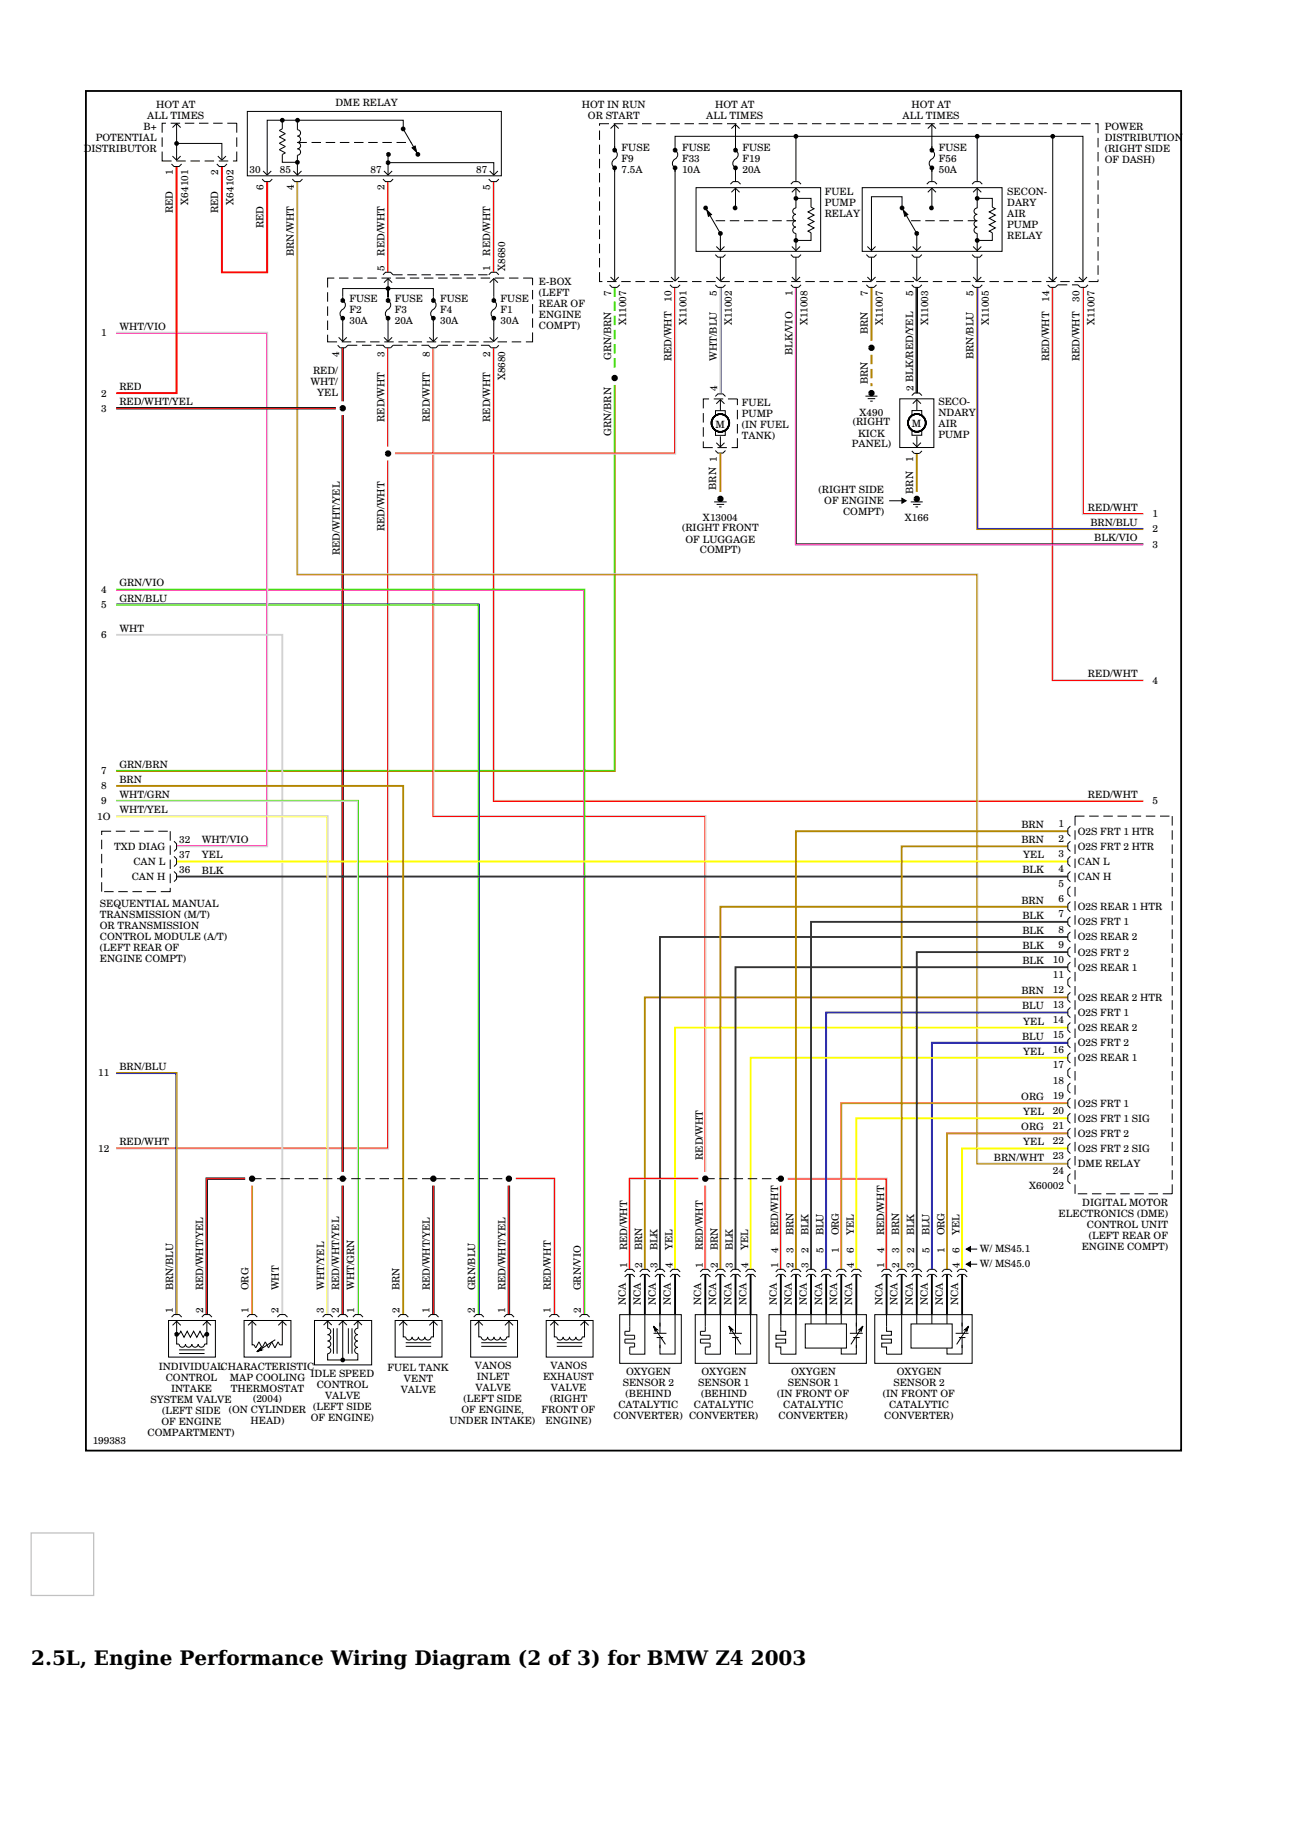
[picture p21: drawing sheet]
<svg xmlns="http://www.w3.org/2000/svg" width="210mm" height="297mm" viewBox="0 0 210 297" stroke-linecap="round" stroke-linejoin="round" font-family="sans-serif">
<defs><g id="words">
<g font-size="3.3">
<text x="5.1" y="270.8">2.5L, Engine Performance Wiring Diagram (2 of 3) for BMW Z4</text>
<text x="122.1" y="270.8">2003</text>
</g>
<g font-size="1.6">
<text x="25.4" y="17.6">HOT AT</text>
<text x="54.6" y="17.3">DME RELAY</text>
<text x="94.6" y="17.6">HOT IN RUN</text>
<text x="116.3" y="17.6">HOT AT</text>
<text x="148.2" y="17.6">HOT AT</text>
<text x="15.6" y="23">POTENTIAL</text>
<text x="23.3" y="21.2">B+</text>
<text x="23.9" y="19.4">ALL TIMES</text>
<text x="95.6" y="19.4">OR START</text>
<text x="114.8" y="19.4">ALL TIMES</text>
<text x="146.7" y="19.4">ALL TIMES</text>
<text x="179.6" y="23">DISTRIBUTION</text>
<text x="179.6" y="21.2">POWER</text>
<text x="13.6" y="24.8">DISTRIBUTOR</text>
<text x="28.1" y="28.5" transform="rotate(-90 28.1 28.5)">1</text>
<text x="35.5" y="28.5" transform="rotate(-90 35.5 28.5)">2</text>
<text x="40.6" y="28.2">30</text>
<text x="45.5" y="28.2">85</text>
<text x="60.2" y="28.2">87</text>
<text x="77.4" y="28.2">87</text>
<text x="101.1" y="28.2">7.5A</text>
<text x="101.1" y="24.6">FUSE</text>
<text x="101.1" y="26.4">F9</text>
<text x="110.9" y="28.2">10A</text>
<text x="110.9" y="24.6">FUSE</text>
<text x="110.9" y="26.4">F33</text>
<text x="120.7" y="28.2">20A</text>
<text x="120.7" y="26.4">F19</text>
<text x="120.7" y="24.6">FUSE</text>
<text x="152.6" y="28.2">50A</text>
<text x="152.6" y="24.6">FUSE</text>
<text x="152.6" y="26.4">F56</text>
<text x="179.6" y="24.8">(RIGHT SIDE</text>
<text x="179.6" y="26.6">OF DASH)</text>
<text x="28.1" y="34.6" transform="rotate(-90 28.1 34.6)">RED</text>
<text x="30.6" y="33.3" transform="rotate(-90 30.6 33.3)">X64101</text>
<text x="35.5" y="34.6" transform="rotate(-90 35.5 34.6)">RED</text>
<text x="38" y="33.3" transform="rotate(-90 38 33.3)">X64102</text>
<text x="42.9" y="31" transform="rotate(-90 42.9 31)">6</text>
<text x="47.8" y="31" transform="rotate(-90 47.8 31)">4</text>
<text x="62.5" y="31" transform="rotate(-90 62.5 31)">2</text>
<text x="79.7" y="31" transform="rotate(-90 79.7 31)">5</text>
<text x="134.1" y="31.7">FUEL</text>
<text x="134.1" y="33.4">PUMP</text>
<text x="134.1" y="35.2">RELAY</text>
<text x="163.8" y="33.4">DARY</text>
<text x="163.8" y="31.7">SECON-</text>
<text x="163.8" y="35.2">AIR</text>
<text x="42.9" y="37.1" transform="rotate(-90 42.9 37.1)">RED</text>
<text x="47.8" y="41.6" transform="rotate(-90 47.8 41.6)">BRN/WHT</text>
<text x="62.5" y="41.6" transform="rotate(-90 62.5 41.6)">RED/WHT</text>
<text x="79.7" y="41.6" transform="rotate(-90 79.7 41.6)">RED/WHT</text>
<text x="163.8" y="37">PUMP</text>
<text x="163.8" y="38.8">RELAY</text>
<text x="62.5" y="44" transform="rotate(-90 62.5 44)">5</text>
<text x="79.7" y="44" transform="rotate(-90 79.7 44)">1</text>
<text x="82.1" y="44" transform="rotate(-90 82.1 44)">X8680</text>
<text x="87.6" y="46.4">E-BOX</text>
<text x="19.4" y="53.6">WHT/VIO</text>
<text x="56.8" y="52.6">30A</text>
<text x="56.8" y="50.9">F2</text>
<text x="56.8" y="49.1">FUSE</text>
<text x="64.2" y="52.6">20A</text>
<text x="64.2" y="49.1">FUSE</text>
<text x="64.2" y="50.9">F3</text>
<text x="71.6" y="52.6">30A</text>
<text x="71.6" y="50.9">F4</text>
<text x="71.6" y="49.1">FUSE</text>
<text x="81.4" y="52.6">30A</text>
<text x="81.4" y="49.1">FUSE</text>
<text x="81.4" y="50.9">F1</text>
<text x="87.6" y="50">REAR OF</text>
<text x="87.6" y="53.5">COMPT)</text>
<text x="87.6" y="48.2">(LEFT</text>
<text x="87.6" y="51.8">ENGINE</text>
<text x="99.4" y="48.2" transform="rotate(-90 99.4 48.2)">7</text>
<text x="101.8" y="52.9" transform="rotate(-90 101.8 52.9)">X11007</text>
<text x="109.2" y="49.1" transform="rotate(-90 109.2 49.1)">10</text>
<text x="111.6" y="52.9" transform="rotate(-90 111.6 52.9)">X11001</text>
<text x="116.5" y="48.2" transform="rotate(-90 116.5 48.2)">5</text>
<text x="119" y="52.9" transform="rotate(-90 119 52.9)">X11002</text>
<text x="128.8" y="48.2" transform="rotate(-90 128.8 48.2)">1</text>
<text x="131.3" y="52.9" transform="rotate(-90 131.3 52.9)">X11008</text>
<text x="141.1" y="48.2" transform="rotate(-90 141.1 48.2)">7</text>
<text x="143.6" y="52.9" transform="rotate(-90 143.6 52.9)">X11007</text>
<text x="148.5" y="48.2" transform="rotate(-90 148.5 48.2)">5</text>
<text x="150.9" y="52.9" transform="rotate(-90 150.9 52.9)">X11003</text>
<text x="158.3" y="48.2" transform="rotate(-90 158.3 48.2)">5</text>
<text x="160.8" y="52.9" transform="rotate(-90 160.8 52.9)">X11005</text>
<text x="170.6" y="49.1" transform="rotate(-90 170.6 49.1)">14</text>
<text x="175.5" y="49.1" transform="rotate(-90 175.5 49.1)">30</text>
<text x="178" y="52.9" transform="rotate(-90 178 52.9)">X11007</text>
<text x="16.5" y="54.6">1</text>
<text x="55.1" y="58" transform="rotate(-90 55.1 58)">4</text>
<text x="62.5" y="58" transform="rotate(-90 62.5 58)">3</text>
<text x="69.9" y="58" transform="rotate(-90 69.9 58)">8</text>
<text x="79.7" y="58" transform="rotate(-90 79.7 58)">2</text>
<text x="99.4" y="58.6" transform="rotate(-90 99.4 58.6)">GRN/BRN</text>
<text x="109.2" y="58.8" transform="rotate(-90 109.2 58.8)">RED/WHT</text>
<text x="116.5" y="58.7" transform="rotate(-90 116.5 58.7)">WHT/BLU</text>
<text x="128.8" y="57.7" transform="rotate(-90 128.8 57.7)">BLK/VIO</text>
<text x="141.1" y="54.3" transform="rotate(-90 141.1 54.3)">BRN</text>
<text x="158.3" y="58.4" transform="rotate(-90 158.3 58.4)">BRN/BLU</text>
<text x="170.6" y="58.8" transform="rotate(-90 170.6 58.8)">RED/WHT</text>
<text x="175.5" y="58.8" transform="rotate(-90 175.5 58.8)">RED/WHT</text>
<text x="16.5" y="64.5">2</text>
<text x="19.4" y="65.9">RED/WHT/YEL</text>
<text x="19.4" y="63.4">RED</text>
<text x="50.5" y="62.7">WHT/</text>
<text x="50.9" y="60.9">RED/</text>
<text x="51.6" y="64.4">YEL</text>
<text x="82.2" y="61.8" transform="rotate(-90 82.2 61.8)">X8680</text>
<text x="116.6" y="63.5" transform="rotate(-90 116.6 63.5)">4</text>
<text x="120.6" y="65.9">FUEL</text>
<text x="141.1" y="62.5" transform="rotate(-90 141.1 62.5)">BRN</text>
<text x="148.5" y="63.5" transform="rotate(-90 148.5 63.5)">2 BLK/RED/YEL</text>
<text x="152.6" y="65.9">SECO-</text>
<text x="16.5" y="66.9">3</text>
<text x="62.5" y="68.6" transform="rotate(-90 62.5 68.6)">RED/WHT</text>
<text x="69.9" y="68.6" transform="rotate(-90 69.9 68.6)">RED/WHT</text>
<text x="79.7" y="68.6" transform="rotate(-90 79.7 68.6)">RED/WHT</text>
<text x="99.4" y="70.8" transform="rotate(-90 99.4 70.8)">GRN/BRN</text>
<text x="116.3" y="69.5">M</text>
<text x="120.6" y="69.5">(IN FUEL</text>
<text x="120.6" y="71.3">TANK)</text>
<text x="120.6" y="67.7">PUMP</text>
<text x="138.7" y="69.1">(RIGHT</text>
<text x="139.5" y="71.1">KICK</text>
<text x="139.8" y="67.6">X490</text>
<text x="148.3" y="69.5">M</text>
<text x="152.6" y="71.3">PUMP</text>
<text x="152.6" y="67.7">NDARY</text>
<text x="152.6" y="69.5">AIR</text>
<text x="138.5" y="72.7">PANEL)</text>
<text x="148.5" y="75.2" transform="rotate(-90 148.5 75.2)">1</text>
<text x="116.5" y="79.6" transform="rotate(-90 116.5 79.6)">BRN 1</text>
<text x="133.1" y="80.1">(RIGHT SIDE</text>
<text x="134" y="82">OF ENGINE</text>
<text x="137.1" y="83.7">COMPT)</text>
<text x="148.5" y="80.3" transform="rotate(-90 148.5 80.3)">BRN</text>
<text x="176.9" y="83.1">RED/WHT</text>
<text x="62.5" y="86.4" transform="rotate(-90 62.5 86.4)">RED/WHT</text>
<text x="110.9" y="86.4">(RIGHT FRONT</text>
<text x="111.5" y="88.4">OF LUGGAGE</text>
<text x="113.8" y="90">COMPT)</text>
<text x="114.3" y="84.8">X13004</text>
<text x="147.1" y="84.8">X166</text>
<text x="177.3" y="85.5">BRN/BLU</text>
<text x="177.9" y="88">BLK/VIO</text>
<text x="187.4" y="89">3</text>
<text x="187.4" y="86.6">2</text>
<text x="187.4" y="84.1">1</text>
<text x="19.4" y="95.4">GRN/VIO</text>
<text x="55.2" y="90.3" transform="rotate(-90 55.2 90.3)">RED/WHT/YEL</text>
<text x="16.5" y="96.4">4</text>
<text x="16.5" y="98.9">5</text>
<text x="19.4" y="97.8">GRN/BLU</text>
<text x="16.5" y="103.8">6</text>
<text x="19.4" y="102.7">WHT</text>
<text x="176.9" y="110.1">RED/WHT</text>
<text x="187.4" y="111.1">4</text>
<text x="16.5" y="125.9">7</text>
<text x="19.4" y="124.8">GRN/BRN</text>
<text x="16.5" y="130.8">9</text>
<text x="16.5" y="128.3">8</text>
<text x="19.4" y="127.3">BRN</text>
<text x="19.4" y="129.7">WHT/GRN</text>
<text x="176.9" y="129.7">RED/WHT</text>
<text x="187.4" y="130.8">5</text>
<text x="15.8" y="133.2">1O</text>
<text x="19.4" y="132.2">WHT/YEL</text>
<text x="29.1" y="137.1">32</text>
<text x="32.8" y="137.1">WHT/VIO</text>
<text x="166.1" y="134.6">BRN</text>
<text x="166.1" y="137.1">BRN</text>
<text x="172.1" y="134.4">1</text>
<text x="172.1" y="136.9">2</text>
<text x="175.3" y="135.7">O2S FRT 1 HTR</text>
<text x="18.6" y="138.2">TXD DIAG</text>
<text x="21.4" y="143.1">CAN H</text>
<text x="21.7" y="140.6">CAN L</text>
<text x="29.1" y="142">36</text>
<text x="29.1" y="139.6">37</text>
<text x="32.8" y="139.6">YEL</text>
<text x="32.8" y="142">BLK</text>
<text x="166.2" y="142">BLK</text>
<text x="166.3" y="139.6">YEL</text>
<text x="172.1" y="139.3">3</text>
<text x="172.1" y="141.8">4</text>
<text x="175.3" y="143.1">CAN H</text>
<text x="175.3" y="140.6">CAN L</text>
<text x="175.3" y="138.2">O2S FRT 2 HTR</text>
<text x="16.2" y="147.5">SEQUENTIAL MANUAL</text>
<text x="16.2" y="149.3">TRANSMISSION (M/T)</text>
<text x="166.1" y="146.9">BRN</text>
<text x="166.2" y="149.4">BLK</text>
<text x="172.1" y="149.2">7</text>
<text x="172.1" y="144.2">5</text>
<text x="172.1" y="146.7">6</text>
<text x="175.3" y="148">O2S REAR 1 HTR</text>
<text x="16.2" y="154.7">(LEFT REAR OF</text>
<text x="16.2" y="152.9">CONTROL MODULE (A/T)</text>
<text x="16.2" y="151.1">OR TRANSMISSION</text>
<text x="166.2" y="151.8">BLK</text>
<text x="166.2" y="154.3">BLK</text>
<text x="172.1" y="151.6">8</text>
<text x="172.1" y="154.1">9</text>
<text x="175.3" y="150.4">O2S FRT 1</text>
<text x="175.3" y="152.9">O2S REAR 2</text>
<text x="175.3" y="155.4">O2S FRT 2</text>
<text x="16.2" y="156.5">ENGINE COMPT)</text>
<text x="166.1" y="161.7">BRN</text>
<text x="166.2" y="156.8">BLK</text>
<text x="171.2" y="161.4">12</text>
<text x="171.2" y="156.5">10</text>
<text x="171.2" y="159">11</text>
<text x="175.3" y="157.8">O2S REAR 1</text>
<text x="166.2" y="164.1">BLU</text>
<text x="166.3" y="166.6">YEL</text>
<text x="171.2" y="166.4">14</text>
<text x="171.2" y="163.9">13</text>
<text x="175.3" y="165.2">O2S FRT 1</text>
<text x="175.3" y="167.6">O2S REAR 2</text>
<text x="175.3" y="162.7">O2S REAR 2 HTR</text>
<text x="19.4" y="173.9">BRN/BLU</text>
<text x="166.2" y="169">BLU</text>
<text x="166.3" y="171.5">YEL</text>
<text x="171.2" y="168.8">15</text>
<text x="171.2" y="173.7">17</text>
<text x="171.2" y="171.3">16</text>
<text x="175.3" y="170.1">O2S FRT 2</text>
<text x="175.3" y="172.5">O2S REAR 1</text>
<text x="16" y="175">11</text>
<text x="166" y="178.9">ORG</text>
<text x="171.2" y="178.6">19</text>
<text x="171.2" y="176.2">18</text>
<text x="175.3" y="179.9">O2S FRT 1</text>
<text x="166" y="183.8">ORG</text>
<text x="166.3" y="181.3">YEL</text>
<text x="171.2" y="186">22</text>
<text x="171.2" y="183.5">21</text>
<text x="171.2" y="181.1">20</text>
<text x="175.3" y="184.8">O2S FRT 2</text>
<text x="175.3" y="182.4">O2S FRT 1 SIG</text>
<text x="16" y="187.3">12</text>
<text x="19.4" y="186.2">RED/WHT</text>
<text x="114.3" y="188.6" transform="rotate(-90 114.3 188.6)">RED/WHT</text>
<text x="161.6" y="188.7">BRN/WHT</text>
<text x="166.3" y="186.2">YEL</text>
<text x="171.2" y="190.9">24</text>
<text x="171.2" y="188.5">23</text>
<text x="175.3" y="189.7">DME RELAY</text>
<text x="175.3" y="187.3">O2S FRT 2 SIG</text>
<text x="167.3" y="193.4">X60002</text>
<text x="172.1" y="197.8">ELECTRONICS (DME)</text>
<text x="176" y="196.1">DIGITAL MOTOR</text>
<text x="102" y="203.3" transform="rotate(-90 102 203.3)">RED/WHT</text>
<text x="104.4" y="203.3" transform="rotate(-90 104.4 203.3)">BRN</text>
<text x="106.9" y="203.3" transform="rotate(-90 106.9 203.3)">BLK</text>
<text x="109.3" y="203.3" transform="rotate(-90 109.3 203.3)">YEL</text>
<text x="114.3" y="203.3" transform="rotate(-90 114.3 203.3)">RED/WHT</text>
<text x="116.7" y="203.3" transform="rotate(-90 116.7 203.3)">BRN</text>
<text x="119.2" y="203.3" transform="rotate(-90 119.2 203.3)">BLK</text>
<text x="121.6" y="203.3" transform="rotate(-90 121.6 203.3)">YEL</text>
<text x="126.5" y="200.9" transform="rotate(-90 126.5 200.9)">RED/WHT</text>
<text x="126.5" y="203.6" transform="rotate(-90 126.5 203.6)">4</text>
<text x="129" y="200.9" transform="rotate(-90 129 200.9)">BRN</text>
<text x="129" y="203.6" transform="rotate(-90 129 203.6)">3</text>
<text x="131.5" y="200.9" transform="rotate(-90 131.5 200.9)">BLK</text>
<text x="131.5" y="203.6" transform="rotate(-90 131.5 203.6)">2</text>
<text x="133.9" y="200.9" transform="rotate(-90 133.9 200.9)">BLU</text>
<text x="133.9" y="203.6" transform="rotate(-90 133.9 203.6)">5</text>
<text x="136.4" y="200.9" transform="rotate(-90 136.4 200.9)">ORG</text>
<text x="136.4" y="203.6" transform="rotate(-90 136.4 203.6)">1</text>
<text x="138.8" y="200.9" transform="rotate(-90 138.8 200.9)">YEL</text>
<text x="138.8" y="203.6" transform="rotate(-90 138.8 203.6)">6</text>
<text x="143.7" y="200.9" transform="rotate(-90 143.7 200.9)">RED/WHT</text>
<text x="143.7" y="203.6" transform="rotate(-90 143.7 203.6)">4</text>
<text x="146.2" y="200.9" transform="rotate(-90 146.2 200.9)">BRN</text>
<text x="146.2" y="203.6" transform="rotate(-90 146.2 203.6)">3</text>
<text x="148.6" y="200.9" transform="rotate(-90 148.6 200.9)">BLK</text>
<text x="148.6" y="203.6" transform="rotate(-90 148.6 203.6)">2</text>
<text x="151.1" y="200.9" transform="rotate(-90 151.1 200.9)">BLU</text>
<text x="151.1" y="203.6" transform="rotate(-90 151.1 203.6)">5</text>
<text x="153.6" y="200.9" transform="rotate(-90 153.6 200.9)">ORG</text>
<text x="153.6" y="203.6" transform="rotate(-90 153.6 203.6)">1</text>
<text x="156" y="200.9" transform="rotate(-90 156 200.9)">YEL</text>
<text x="156" y="203.6" transform="rotate(-90 156 203.6)">6</text>
<text x="159.3" y="203.6">W/ MS45.1</text>
<text x="175.9" y="203.2">ENGINE COMPT)</text>
<text x="176.7" y="199.6">CONTROL UNIT</text>
<text x="177" y="201.4">(LEFT REAR OF</text>
<text x="28.1" y="209.8" transform="rotate(-90 28.1 209.8)">BRN/BLU</text>
<text x="33" y="209.8" transform="rotate(-90 33 209.8)">RED/WHT/YEL</text>
<text x="40.4" y="209.8" transform="rotate(-90 40.4 209.8)">ORG</text>
<text x="45.3" y="209.8" transform="rotate(-90 45.3 209.8)">WHT</text>
<text x="52.7" y="209.8" transform="rotate(-90 52.7 209.8)">WHT/YEL</text>
<text x="55.1" y="209.8" transform="rotate(-90 55.1 209.8)">RED/WHT/YEL</text>
<text x="57.6" y="209.8" transform="rotate(-90 57.6 209.8)">WHT/GRN</text>
<text x="65" y="209.8" transform="rotate(-90 65 209.8)">BRN</text>
<text x="69.9" y="209.8" transform="rotate(-90 69.9 209.8)">RED/WHT/YEL</text>
<text x="77.3" y="209.8" transform="rotate(-90 77.3 209.8)">GRN/BLU</text>
<text x="82.2" y="209.8" transform="rotate(-90 82.2 209.8)">RED/WHT/YEL</text>
<text x="89.5" y="209.8" transform="rotate(-90 89.5 209.8)">RED/WHT</text>
<text x="94.4" y="209.8" transform="rotate(-90 94.4 209.8)">GRN/VIO</text>
<text x="102" y="206.1" transform="rotate(-90 102 206.1)">1</text>
<text x="104.4" y="206.1" transform="rotate(-90 104.4 206.1)">2</text>
<text x="106.9" y="206.1" transform="rotate(-90 106.9 206.1)">3</text>
<text x="109.3" y="206.1" transform="rotate(-90 109.3 206.1)">4</text>
<text x="114.3" y="206.1" transform="rotate(-90 114.3 206.1)">1</text>
<text x="116.7" y="206.1" transform="rotate(-90 116.7 206.1)">2</text>
<text x="119.2" y="206.1" transform="rotate(-90 119.2 206.1)">3</text>
<text x="121.6" y="206.1" transform="rotate(-90 121.6 206.1)">4</text>
<text x="126.5" y="206.1" transform="rotate(-90 126.5 206.1)">1</text>
<text x="129" y="206.1" transform="rotate(-90 129 206.1)">2</text>
<text x="131.5" y="206.1" transform="rotate(-90 131.5 206.1)">3</text>
<text x="138.8" y="206.1" transform="rotate(-90 138.8 206.1)">4</text>
<text x="143.7" y="206.1" transform="rotate(-90 143.7 206.1)">1</text>
<text x="146.2" y="206.1" transform="rotate(-90 146.2 206.1)">2</text>
<text x="148.6" y="206.1" transform="rotate(-90 148.6 206.1)">3</text>
<text x="156" y="206.1" transform="rotate(-90 156 206.1)">4</text>
<text x="159.3" y="206">W/ MS45.0</text>
<text x="28.1" y="213.5" transform="rotate(-90 28.1 213.5)">1</text>
<text x="33" y="213.5" transform="rotate(-90 33 213.5)">2</text>
<text x="40.4" y="213.5" transform="rotate(-90 40.4 213.5)">1</text>
<text x="45.3" y="213.5" transform="rotate(-90 45.3 213.5)">2</text>
<text x="52.7" y="213.5" transform="rotate(-90 52.7 213.5)">3</text>
<text x="55.1" y="213.5" transform="rotate(-90 55.1 213.5)">2</text>
<text x="57.6" y="213.5" transform="rotate(-90 57.6 213.5)">1</text>
<text x="64.9" y="213.5" transform="rotate(-90 64.9 213.5)">2</text>
<text x="69.9" y="213.5" transform="rotate(-90 69.9 213.5)">1</text>
<text x="77.2" y="213.5" transform="rotate(-90 77.2 213.5)">2</text>
<text x="82.1" y="213.5" transform="rotate(-90 82.1 213.5)">1</text>
<text x="89.5" y="213.5" transform="rotate(-90 89.5 213.5)">1</text>
<text x="94.4" y="213.5" transform="rotate(-90 94.4 213.5)">2</text>
<text x="101.7" y="212.2" transform="rotate(-90 101.7 212.2)">NCA</text>
<text x="104.2" y="212.2" transform="rotate(-90 104.2 212.2)">NCA</text>
<text x="106.6" y="212.2" transform="rotate(-90 106.6 212.2)">NCA</text>
<text x="109.1" y="212.2" transform="rotate(-90 109.1 212.2)">NCA</text>
<text x="114" y="212.2" transform="rotate(-90 114 212.2)">NCA</text>
<text x="116.5" y="212.2" transform="rotate(-90 116.5 212.2)">NCA</text>
<text x="118.9" y="212.2" transform="rotate(-90 118.9 212.2)">NCA</text>
<text x="121.4" y="212.2" transform="rotate(-90 121.4 212.2)">NCA</text>
<text x="126.3" y="212.2" transform="rotate(-90 126.3 212.2)">NCA</text>
<text x="128.7" y="212.2" transform="rotate(-90 128.7 212.2)">NCA</text>
<text x="131.2" y="212.2" transform="rotate(-90 131.2 212.2)">NCA</text>
<text x="133.7" y="212.2" transform="rotate(-90 133.7 212.2)">NCA</text>
<text x="136.1" y="212.2" transform="rotate(-90 136.1 212.2)">NCA</text>
<text x="138.6" y="212.2" transform="rotate(-90 138.6 212.2)">NCA</text>
<text x="143.5" y="212.2" transform="rotate(-90 143.5 212.2)">NCA</text>
<text x="145.9" y="212.2" transform="rotate(-90 145.9 212.2)">NCA</text>
<text x="148.4" y="212.2" transform="rotate(-90 148.4 212.2)">NCA</text>
<text x="150.9" y="212.2" transform="rotate(-90 150.9 212.2)">NCA</text>
<text x="153.3" y="212.2" transform="rotate(-90 153.3 212.2)">NCA</text>
<text x="155.8" y="212.2" transform="rotate(-90 155.8 212.2)">NCA</text>
<text x="25.8" y="222.7">INDIVIDUALCHARACTERISTIC</text>
<text x="26.9" y="224.5">CONTROL</text>
<text x="27.8" y="226.3">INTAKE</text>
<text x="37.4" y="224.5">MAP COOLING</text>
<text x="37.5" y="226.3">THERMOSTAT</text>
<text x="41.1" y="227.9">(2004)</text>
<text x="50.5" y="223.8">IDLE SPEED</text>
<text x="51.5" y="225.6">CONTROL</text>
<text x="52.8" y="227.4">VALVE</text>
<text x="63" y="222.9">FUEL TANK</text>
<text x="65.2" y="226.4">VALVE</text>
<text x="65.7" y="224.6">VENT</text>
<text x="75.4" y="227.9">(LEFT SIDE</text>
<text x="77.2" y="222.5">VANOS</text>
<text x="77.3" y="226.1">VALVE</text>
<text x="77.5" y="224.3">INLET</text>
<text x="88.3" y="224.3">EXHAUST</text>
<text x="89.4" y="227.9">(RIGHT</text>
<text x="89.5" y="222.5">VANOS</text>
<text x="89.6" y="226.1">VALVE</text>
<text x="101.3" y="225.4">SENSOR 2</text>
<text x="101.7" y="227.2">(BEHIND</text>
<text x="101.8" y="223.6">OXYGEN</text>
<text x="113.5" y="225.4">SENSOR 1</text>
<text x="114" y="227.2">(BEHIND</text>
<text x="114.1" y="223.6">OXYGEN</text>
<text x="126.4" y="227.2">(IN FRONT OF</text>
<text x="128.1" y="225.4">SENSOR 1</text>
<text x="128.6" y="223.6">OXYGEN</text>
<text x="143.5" y="227.2">(IN FRONT OF</text>
<text x="145.3" y="225.4">SENSOR 2</text>
<text x="145.8" y="223.6">OXYGEN</text>
<text x="24" y="233.5">COMPARTMENT)</text>
<text x="24.5" y="228.1">SYSTEM VALVE</text>
<text x="26.3" y="231.7">OF ENGINE</text>
<text x="26.3" y="229.9">(LEFT SIDE</text>
<text x="37.2" y="229.7">(ON CYLINDER</text>
<text x="40.7" y="231.5">HEAD)</text>
<text x="50.5" y="231">OF ENGINE)</text>
<text x="50.9" y="229.2">(LEFT SIDE</text>
<text x="73.1" y="231.5">UNDER INTAKE)</text>
<text x="75" y="229.7">OF ENGINE,</text>
<text x="88.1" y="229.7">FRONT OF</text>
<text x="88.7" y="231.5">ENGINE)</text>
<text x="99.8" y="230.7">CONVERTER) CONVERTER)</text>
<text x="100.5" y="229">CATALYTIC</text>
<text x="112.8" y="229">CATALYTIC</text>
<text x="126.6" y="230.7">CONVERTER)</text>
<text x="127.4" y="229">CATALYTIC</text>
<text x="143.8" y="230.7">CONVERTER)</text>
<text x="144.6" y="229">CATALYTIC</text>
<text x="15.1" y="234.7">199383</text>
</g>
</g></defs>
<g fill="none" stroke="#d2d2d2" stroke-width=".16">
<path d="M48.5 29.5v63.8h110.5v95.8h14.6M63.2 29.5v14.8M80.4 29.5v14.8M63.2 56.5v16.1M70.6 56.5v76.1h44.2v57.9M80.4 56.5v73.6h105.5M109.9 46.7v27.1h-45.7M171.3 46.7v63.8h14.6M176 46.7v37h9.9M63.2 74.9v111.9h-44.3M83.9 191.7h6.1v22M113.5 191.7h-11v14.7"/>
<path d="M114.8 192.8v13.6M127.1 192.8v13.6M128.1 191.5h16.1v14.9"/>
</g>
<g fill="none" stroke="#f00" stroke-width=".2">
<path d="M63 29.5v14.8M80.2 29.5v14.8M63 56.5v16.1M70.4 56.5v76.2h44.2v57.8M80.2 56.5v73.8h105.7M109.7 46.7v27h-45.5M171.1 46.7v63.9h14.8M176.1 46.7v36.8h9.8M63 74.9v111.8h-44.1M83.9 191.6h6.3v22.1M113.5 191.6h-11.2v14.8M114.6 192.8v13.6"/>
<path d="M126.9 192.8v13.6M128.1 191.7h16v14.7"/>
</g>
<path d="M99.9 62.6v62.7h-81M18.9 95.8h76.2v117.9M18.9 98.4h58.9v115.3" fill="none" stroke="#39e500" stroke-width=".2"/>
<path d="M100 62.6v62.8h-81.1" fill="none" stroke="#b28600" stroke-width=".16"/>
<g fill="none" stroke="#000" stroke-width=".16">
<path d="M40.2 18.1h41.3v10.5h-41.3zM45.9 19.4v1.6l-.5 .2 1 .5-1 .6 1 .5-1 .5 1 .5-1 .5 1 .6-.5 .2v1.3h2.7M48.4 19.5h17.2v1.4M26.4 24.6v1.6h1.5M26.4 22.3v1.6M27 20h-.6v1.6M27.7 20h1.6M27.9 26.7l.4 .4h.8l.4-.4M28 25.4l.7 .6 .7-.6M28 20.7l.7-.6 .7 .6M28.7 26.2h1.5M28.7 23.3h7.4v2.7"/>
<path d="M28.7 20v6.1M30.1 20h1.5M31 26.2h1.5M32.4 20h1.5M33.3 26.2h1.5M34.7 20h1.5M35.2 26.7l.5 .4h.8l.4-.4M35.4 25.4l.7 .6M35.6 26.2h1.5M36.7 25.4l-.6 .6M37 20h1.5v1.6M38.5 24.6v1.6h-.6"/>
<path d="M38.5 22.3v1.6M42.6 29.1l.4 .4h.9l.4-.4M42.8 27.8l.6 .7 .7-.7M47.5 29.1l.4 .4h.9l.4-.4M47.7 27.8l.7 .7 .6-.7M48.4 23.2a.52 .52 0 0 0 .5-.6 .52 .52 0 0 0-.5-.5 .52 .52 0 0 0 .5-.5 .52 .52 0 0 0-.5-.5v-1.6h-5v8.9M48.4 23.2a.52 .52 0 0 1 .5 .5 .52 .52 0 0 1-.5 .5 .52 .52 0 0 1 .5 .5 .52 .52 0 0 1-.5 .5v3.3M48.4 23.2h1.5M50.7 23.2h1.5M53 23.2h1.5M55.3 23.2h1.5M57.6 23.2h1.5"/>
<path d="M59.9 23.2h1.5M62.2 23.2h1.5M62.3 29.1l.4 .4h.8l.4-.4M62.4 27.8l.7 .7 .7-.7M63.1 26.4h17.2v2.1M63.1 25.1v3.4M64.5 23.2h1.5M65.5 21l1.7 2.9M66.8 23.2h.1M67 24l.5-.3 .3 1.1zM79.5 29.1l.4 .4h.8l.4-.4M79.6 27.8l.7 .7 .6-.7"/>
<path d="M97.5 21.2v1.6M97.5 23.5v1.6M97.5 25.8v1.6M97.5 28.1v1.6M97.5 30.4v1.6M97.5 32.7v1.6M97.5 35v1.6M97.5 37.3v1.6M97.5 39.6v1.6M99 20.1h-1.5v.4M99.3 20.9l.6-.7 .7 .7M99.8 20.1h1.5"/>
<path d="M99.9 24.4a.89 .89 0 0 1 .5 .9 .89 .89 0 0 1-.7 .7 .81 .81 0 0 0 .2 1.3M99.9 20.2v4.4M99.9 27.1v18.4M102.1 20.1h1.5M104.4 20.1h1.5M106.7 20.1h1.5M109 20.1h1.5M111.3 20.1h1.5M113.2 30.5h20.2v10.4h-20.2zM113.6 20.1h1.5M114.9 34.1l.8 .8-.5 .3zM115.4 35l1.7 3v2.7"/>
<path d="M115.9 20.1h1.5M116.4 35.9h1.5M118.2 20.1h1.5M118.7 35.9h1.5M118.8 29.9l.4-.4h.8l.4 .4M118.9 20.9l.7-.7 .6 .7M119.6 24.4a.89 .89 0 0 1 .4 .9 .89 .89 0 0 1-.6 .7 .81 .81 0 0 0 .2 1.3v2.2M119.6 20.2v4.4M119.6 30.6v3.2M119.6 30.6l.6 .7M119.6 30.6l-.7 .7M120.5 20.1h1.5"/>
<path d="M121 35.9h1.5M122.8 20.1h1.5M123.3 35.9h1.5M125.1 20.1h1.5M125.6 35.9h1.5M127.4 20.1h1.5M127.9 35.9h1.5M128.6 29.9l.4-.4h.8l.4 .4M129.2 32.3h2.7v1.4M129.4 30.6v3.2a.52 .52 0 0 0-.5 .5 .52 .52 0 0 0 .5 .6 .52 .52 0 0 0-.5 .5 .52 .52 0 0 0 .5 .5M129.4 22.2v7.3M129.4 30.6l.7 .7"/>
<path d="M129.4 30.6l-.7 .7M129.4 35.9a.52 .52 0 0 0-.5 .5 .52 .52 0 0 0 .5 .5 .52 .52 0 0 0-.5 .5 .52 .52 0 0 0 .5 .6v2.7M129.7 20.1h1.6M131.9 33.7l.5 .2-1 .6 1 .5-1 .5 1 .5-1 .5 1 .6-1 .5 .5 .2v1.3h-2.7M132 20.1h1.6M134.3 20.1h1.6M136.6 20.1h1.6M138.9 20.1h1.6M140.2 30.5h22.7v10.4h-22.7zM141.2 20.1h1.6M143.5 20.1h1.6M145.8 20.1h1.6"/>
<path d="M146.7 33.8v-1.8h-5v8.7M146.8 34.1l.8 .8-.5 .3zM147.4 35l1.7 3v2.7M148.1 20.1h1.6M148.1 35.9h1.6M150.4 20.1h1.6M150.4 35.9h1.6M150.7 29.9l.4-.4h.8l.4 .4M150.9 20.9l.6-.7 .7 .7M151.5 24.4a.89 .89 0 0 1 .4 .9 .89 .89 0 0 1-.6 .7 .81 .81 0 0 0 .2 1.3v.6M151.5 20.2v4.4M151.5 27.5v2"/>
<path d="M151.5 30.6v3.2M151.5 30.6l.7 .7M151.5 30.6l-.6 .7M152.7 20.1h1.6M152.7 35.9h1.6M155 20.1h1.6M155 35.9h1.6M157.3 20.1h1.6M157.3 35.9h1.6M158.1 29.9l.4-.4h.8l.4 .4M158.7 32.3h2.6v1.4M158.9 30.6v3.2a.52 .52 0 0 0-.5 .5 .52 .52 0 0 0 .5 .6 .52 .52 0 0 0-.5 .5 .52 .52 0 0 0 .5 .5"/>
<path d="M158.9 22.2v7.3M158.9 30.6l.6 .7M158.9 30.6l-.7 .7M158.9 35.9a.52 .52 0 0 0-.5 .5 .52 .52 0 0 0 .5 .5 .52 .52 0 0 0-.5 .5 .52 .52 0 0 0 .5 .6v2.7M159.6 20.1h1.6M161.3 33.7l.5 .2-1 .6 1 .5-1 .5 1 .5-1 .5 1 .6-1 .5 .5 .2v1.3h-2.6M162 20.1h1.5M164.3 20.1h1.5M166.6 20.1h1.5M168.9 20.1h1.5M171.2 20.1h1.5M171.2 22.2v23.5"/>
<path d="M173.5 20.1h1.5M175.8 20.1h1.5M178.1 20.1h.4v1.6M178.5 22.4v1.6M178.5 24.7v1.6M178.5 27v1.6M178.5 29.3v1.6M178.5 31.6v1.6M178.5 33.9v1.6M178.5 36.2v1.6M178.5 38.5v1.6M53.3 54.4v1.2h1.5"/>
<path d="M53.3 47.5v1.5M53.3 49.8v1.5M53.3 52.1v1.6M54.4 45.2h-1.1v1.5M54.9 56.1l.4 .4h.8l.4-.4h1.6M55.1 54.8l.6 .7 .7-.7M55.1 45.2h1.6M55.6 55.6h1.5M55.6 56.5v8.7M55.8 56.5v8.7M57.4 45.2h1.6M57.9 55.6h1.5"/>
<path d="M58.9 56.1h1.5M59.7 45.2h1.6M60.2 55.6h1.5M61.2 56.1h1.1M62 45.2h1.6M62.3 44.7l.4-.4h.8l.4 .4h1.6M62.3 56.1l.4 .4h.8l.4-.4h1.6M62.4 54.8l.7 .7 .7-.7M62.4 46l.7-.7 .7 .7M62.5 55.6h1.5M63 47.2h.2v1h-.2zM63 46.9h.2v.3h-.2z"/>
<path d="M63.1 46.9h7.4v2a.89 .89 0 0 1 .4 .8 .89 .89 0 0 1-.7 .8 .81 .81 0 0 0 .3 1.2v3.8M63.1 45.3v1.6h-7.4v2a.89 .89 0 0 1 .4 .8 .89 .89 0 0 1-.6 .8 .81 .81 0 0 0 .2 1.2v3.8M63.1 48.2v.7a.89 .89 0 0 1 .4 .8 .89 .89 0 0 1-.6 .8 .81 .81 0 0 0 .2 1.2v3.8M64.3 45.2h1.6M64.8 55.6h1.5M66.2 56.1h1.6M66.2 44.7h1.6M66.6 45.2h1.6M67.1 55.6h1.5M68.5 56.1h1.2M68.5 44.7h1.6M68.9 45.2h1.6"/>
<path d="M69.4 55.6h1.5M69.6 56.1l.4 .4h.9l.4-.4h1.5M69.8 54.8l.7 .7 .6-.7M70.8 44.7h1.6M71.2 45.2h1.6M71.7 55.6h1.5M73.1 44.7h1.6M73.5 45.2h1.6M73.6 56.1h1.5M74 55.6h1.5M75.4 44.7h1.6M75.8 45.2h1.6"/>
<path d="M75.9 56.1h1.5M76.3 55.6h1.5M77.7 44.7h1.6M78.1 45.2h1.6M78.2 56.1h1.3M78.6 55.6h1.5M79.5 44.7l.4-.4h.8l.4 .4M79.5 56.1l.4 .4h.8l.4-.4M79.6 54.8l.7 .7 .6-.7M79.6 46l.7-.7 .6 .7M80.3 45.3v3.6a.89 .89 0 0 1 .4 .8 .89 .89 0 0 1-.6 .8 .81 .81 0 0 0 .2 1.2v3.8M80.5 45.2h1.5"/>
<path d="M80.9 55.6h1.5M82.8 45.2h1.5M83.2 55.6h1.5M85.1 45.2h1.5v1.2M86.6 54v1.6h-1.1M86.6 47.1v1.6M86.6 49.4v1.6M86.6 51.7v1.6M97.5 44.2v1.6h.4M97.5 41.9v1.6M98.7 45.8h1.5M99.1 46.3l.4 .4h.8l.5-.4"/>
<path d="M99.3 45l.6 .7 .7-.7M101 45.8h1.5M103.3 45.8h1.5M105.6 45.8h1.5M107.9 45.8h1.6M108.9 46.3l.4 .4h.9l.4-.4M109.1 45l.7 .7M110.2 45.8h1.6M110.4 45l-.6 .7M112.5 45.8h1.6M114.8 45.8h1.6M116.3 41.4l.4 .4h.8l.5-.4"/>
<path d="M116.3 46.3l.4 .4h.8l.5-.4M116.5 40.1l.6 .6 .7-.6M116.5 45l.6 .7 .7-.7M117.1 45.8h1.6M117.1 41.8v3.8M119.4 45.8h1.6M121.7 45.8h1.6M124 45.8h1.6M126.3 45.8h1.6M128.6 41.4l.4 .4h.8l.4-.4M128.6 46.3l.4 .4h.8l.4-.4M128.6 45.8h1.6"/>
<path d="M128.7 40.1l.7 .6 .7-.6M128.7 45l.7 .7 .7-.7M129.4 41.8v3.8M130.9 45.8h1.6M133.2 45.8h1.6M135.5 45.8h1.6M137.9 45.8h1.5M140.2 45.8h1.5M140.9 41.4l.4 .4h.8l.4-.4M140.9 46.3l.4 .4h.8l.4-.4M141 40.1l.7 .6 .7-.6M141 45l.7 .7 .7-.7"/>
<path d="M141.7 41.8v3.8M142.5 45.8h1.5M144.8 45.8h1.5M147.1 45.8h1.5M148.2 41.4l.4 .4h.9l.4-.4M148.2 46.3l.4 .4h.9l.4-.4M148.4 40.1l.7 .6 .6-.6M148.4 45l.7 .7 .6-.7M148.9 46.7v17.2M149.1 41.8v3.8M149.2 46.7v17.2M149.4 45.8h1.5"/>
<path d="M151.7 45.8h1.5M154 45.8h1.5M156.3 45.8h1.5M158.1 41.4l.4 .4h.8l.4-.4M158.1 46.3l.4 .4h.8l.4-.4M158.2 40.1l.7 .6 .6-.6M158.2 45l.7 .7 .6-.7M158.6 45.8h1.5M158.9 41.8v3.8M160.9 45.8h1.5M163.2 45.8h1.5M165.5 45.8h1.5"/>
<path d="M167.8 45.8h1.5M170.1 45.8h1.5M170.3 46.3l.5 .4h.8l.4-.4h1.5M170.5 45l.7 .7M171.8 45l-.6 .7M172.4 45.8h1.5M174.3 46.3h1M174.7 45.8h1.5M175.3 46.3l.4 .4h.8l.4-.4M175.4 45l.7 .7 .6-.7M176.1 45.6v-23.4h-66.3v2.2a.89 .89 0 0 1 .4 .9 .89 .89 0 0 1-.7 .7 .81 .81 0 0 0 .3 1.3v18.4M178.5 45.4v.4h-1.5"/>
<path d="M178.5 40.8v1.6M178.5 43.1v1.6M18.9 66.5h35.7M18.9 66.3h35.7M55.6 67.5v123M55.8 67.5v123M114.4 71.8v1h1.5M114.4 67.2v1.5M114.4 69.5v1.5M115.3 64.9h-.9v1.5M116.1 64.9h1.5M116.3 73.3l.4 .4h.8l.5-.4"/>
<path d="M116.3 64.5l.4-.5h.8l.5 .5M116.3 70v.8h1.6v-.8M116.3 67.6v-.8h1.6v.8M116.5 72l.6 .6 .7-.6M116.5 65.6l.6-.6 .7 .6M116.7 72.8h1.5M117.1 65v1.8M117.1 70.9v1.7M118.4 64.9h1.5v1M119.9 71.2v1.6h-.9M119.9 66.6v1.6M119.9 68.9v1.6"/>
<path d="M140.7 64.4h2M141.1 64.8h1.2M141.5 65.2h.4M146.3 64.8h5.5v8h-5.5zM148.2 64.3l.5-.4h.8l.4 .4M148.2 73.3l.5 .4h.8l.4-.4M148.3 70v.8h1.6v-.8M148.3 67.6v-.8h1.6v.8M148.4 65.6l.7-.6 .6 .6M148.4 72l.7 .6 .6-.6M149.1 65v1.8M149.1 70.9v1.7"/>
<path d="M116.1 81.6h2M116.5 82h1.2M116.9 82.4h.4M144.6 81.4h2M146.6 81l.7 .4-.7 .4zM148.1 81.6h1.9M148.4 82h1.3M148.9 82.4h.4M16.5 136.5v1.6M16.5 138.8v1.6M18.1 135.1h-1.6v.7M18.8 135.1h1.6"/>
<path d="M21.1 135.1h1.6M23.4 135.1h1.6M25.7 135.1h1.6M27.7 135.1v1.6M27.7 137.4v1.6M27.7 139.7v1.6M28.3 136.8l.4 .4v.8l-.4 .4M28.3 139.2l.4 .4v.9l-.4 .4M174 139.2l-.4 .4v.9l.4 .4M174 134.3l-.4 .4v.9l.4 .4M174 136.8l-.4 .4v.8l.4 .4M174.8 135v1.5"/>
<path d="M174.8 137.3v1.5M174.8 139.6v1.5M176.3 132.7h-1.5v1.5M177.1 132.7h1.5M179.4 132.7h1.5M181.7 132.7h1.5M184 132.7h1.5M186.3 132.7h1.5M188.6 132.7h1.5M190.6 132.7v1.5M190.6 135v1.5M190.6 137.3v1.5"/>
<path d="M190.6 139.6v1.5M16.5 141.1v1.6M16.5 143.4v1.6M16.9 145h1.6M19.2 145h1.6M21.5 145h1.6M23.8 145h1.6M27.7 144.4v.6h-1.6M27.7 142.1v1.5M28.3 141.7l.4 .4v.8l-.4 .4M174 154l-.4 .4v.8l.4 .4M174 151.5l-.4 .4v.8l.4 .5"/>
<path d="M174 149.1l-.4 .4v.8l.4 .4M174 141.7l-.4 .4v.8l.4 .4M174 146.6l-.4 .4v.8l.4 .4M174 144.1l-.4 .5v.8l.4 .4M174 156.4l-.4 .4v.9l.4 .4M174 158.9l-.4 .4v.8l.4 .4M174.8 141.9v1.5M174.8 144.2v1.5M174.8 146.5v1.5M174.8 148.8v1.5M174.8 151.1v1.5M174.8 153.4v1.5"/>
<path d="M174.8 155.7v1.5M174.8 158v1.6M190.6 141.9v1.5M190.6 144.2v1.5M190.6 146.5v1.5M190.6 148.8v1.5M190.6 151.1v1.5M190.6 153.4v1.5M190.6 155.7v1.5M190.6 158v1.6M174 176.1l-.4 .4v.8l.4 .4M174 173.6l-.4 .4v.9l.4 .4"/>
<path d="M174 178.5l-.4 .4v.9l.4 .4M174 166.2l-.4 .5v.8l.4 .4M174 163.8l-.4 .4v.8l.4 .4M174 168.7l-.4 .4v.8l.4 .5M174 171.2l-.4 .4v.8l.4 .4M174 161.3l-.4 .4v.9l.4 .4M174.8 160.3v1.6M174.8 162.6v1.6M174.8 164.9v1.6M174.8 167.2v1.6M174.8 169.5v1.6M174.8 171.8v1.6"/>
<path d="M174.8 174.1v1.6M174.8 176.4v1.6M174.8 178.7v1.6M190.6 160.3v1.6M190.6 162.6v1.6M190.6 164.9v1.6M190.6 167.2v1.6M190.6 169.5v1.6M190.6 171.8v1.6M190.6 174.1v1.6M190.6 176.4v1.6M190.6 178.7v1.6"/>
<path d="M39.9 191.8h-6.2v21.9M39.9 191.5h-6.4v22.2M41 191.6h1.5M43.3 191.6h1.5M45.6 191.6h1.5M47.9 191.6h1.5M50.2 191.6h1.5M52.5 191.6h1.5M54.8 191.6h1.5M55.6 192.8v20.9M55.8 192.8v20.9M57.1 191.6h1.5"/>
<path d="M59.4 191.6h1.5M61.7 191.6h1.5M64 191.6h1.5M66.3 191.6h1.6M68.6 191.6h1.6M70.3 192.8v20.9M70.6 192.8v20.9M70.9 191.6h1.6M73.2 191.6h1.6M75.5 191.6h1.6M77.8 191.6h1.6M80.1 191.6h1.6"/>
<path d="M82.4 191.6h.3M82.6 192.8v20.9M82.9 192.8v20.9M114.7 191.6h1.5M117 191.6h1.5M119.3 191.6h1.5M121.6 191.6h1.5M123.9 191.6h1.5M126.2 191.6h.8M174 181l-.4 .4v.8l.4 .4M174 183.4l-.4 .5v.8l.4 .4M174 188.4l-.4 .4v.8l.4 .4"/>
<path d="M174 190.8l-.4 .4v.8l.4 .5M174 185.9l-.4 .4v.8l.4 .4M174.8 181v1.6M174.8 183.3v1.6M174.8 185.6v1.6M174.8 188v1.5M174.8 190.3v1.5M174.8 192.6v1.5M175.2 194.1h1.6M177.5 194.1h1.6M179.8 194.1h1.6M182.1 194.1h1.6"/>
<path d="M184.4 194.1h1.6M186.8 194.1h1.5M190.6 181v1.6M190.6 183.3v1.6M190.6 185.6v1.6M190.6 188v1.5M190.6 190.3v1.5M190.6 192.6v1.5h-1.5M27.4 214.7h7.6v5.9h-7.6zM27.9 214.1l.4-.4h.8l.4 .4M28.1 215.5l.6-.7 .7 .7M28.7 214.8v1.8z"/>
<path d="M28.7 216.6v1.9h.4M29.1 219.5h4.2M32.8 214.1l.4-.4h.8l.5 .4M33 215.5l.6-.7 .7 .7M33.6 214.8v1.8zM33.6 216.6v1.9h-.3a.52 .52 0 0 1-.6 .5 .52 .52 0 0 1-.5-.5 .52 .52 0 0 1-.5 .5 .52 .52 0 0 1-.5-.5 .52 .52 0 0 1-.5 .5 .52 .52 0 0 1-.5-.5 .52 .52 0 0 1-.6 .5 .52 .52 0 0 1-.5-.5M33.7 216.9h-.4l-.3 .5-.5-1-.5 1-.5-1-.5 1-.6-1-.5 1-.5-1-.3 .5h-.4M39.7 214.7h7.6v5.9h-7.6zM40.2 214.1l.4-.4h.8l.4 .4M40.3 215.5l.7-.7 .7 .7M41 214.9v3.8h.3l.3 .5 .5-1 .5 .9 .5-.9 .6 1 .5-1 .5 .9 .5-.9 .3 .5h.4v-3.8M41.8 219.8l.5-.4 .3 .1z"/>
<path d="M42.4 219.1l-.1 .3-.5 .4zM44.8 217.8l-2.5 1.6M45.1 214.1l.4-.4h.8l.4 .4M45.3 215.5l.6-.7 .7 .7M51.1 214.7h9.3v7.2h-9.3zM52.5 214.1l.4-.4h.8l.4 .4M52.6 215.4l.7-.6 .6 .6M53.3 214.8v1.2M54.2 216v4.1M54.8 216v4.1M54.9 214.1l.4-.4h.9l.4 .4M55.1 215.4l.6-.6 .7 .6"/>
<path d="M55.7 214.7v6.4h-2.4v-1a.52 .52 0 0 0 .5-.5 .52 .52 0 0 0-.5-.5 .52 .52 0 0 0 .5-.6 .52 .52 0 0 0-.5-.5 .52 .52 0 0 0 .5-.5 .52 .52 0 0 0-.5-.5 .52 .52 0 0 0 .5-.5 .52 .52 0 0 0-.5-.5M56.6 216v4.1M57.2 216v4.1M57.4 214.1l.4-.4h.8l.4 .4M57.5 215.4l.7-.6 .7 .6M58.2 216a.52 .52 0 0 0-.5 .5 .52 .52 0 0 0 .5 .5 .52 .52 0 0 0-.5 .5 .52 .52 0 0 0 .5 .5 .52 .52 0 0 0-.5 .5 .52 .52 0 0 0 .5 .6 .52 .52 0 0 0-.5 .5 .52 .52 0 0 0 .5 .5M58.2 214.8v1.2M64.2 214.7h7.7v5.9h-7.7zM64.7 214.1l.5-.4h.8l.4 .4M64.9 215.5l.7-.7 .6 .7M65.6 214.8v1.8zM65.6 216.6v.8h.3"/>
<path d="M66 218.3h4.1M66 218.9h4.1M69.6 214.1l.5-.4h.8l.4 .4M69.8 215.5l.7-.7 .6 .7M70.5 214.8v1.8zM70.5 216.6v.8h-.4a.52 .52 0 0 1-.5 .5 .52 .52 0 0 1-.5-.5 .52 .52 0 0 1-.5 .5 .52 .52 0 0 1-.6-.5 .52 .52 0 0 1-.5 .5 .52 .52 0 0 1-.5-.5 .52 .52 0 0 1-.5 .5 .52 .52 0 0 1-.5-.5M76.5 214.7h7.6v5.9h-7.6zM77 214.1l.4-.4h.9l.4 .4M77.2 215.5l.6-.7 .7 .7M77.8 214.8v1.8zM77.8 216.6v.8h.4M78.2 218.3h4.2"/>
<path d="M78.2 218.9h4.2M81.9 214.1l.4-.4h.9l.4 .4M82.1 215.5l.7-.7 .6 .7M82.8 214.8v1.8zM82.8 216.6v.8h-.4a.52 .52 0 0 1-.5 .5 .52 .52 0 0 1-.6-.5 .52 .52 0 0 1-.5 .5 .52 .52 0 0 1-.5-.5 .52 .52 0 0 1-.5 .5 .52 .52 0 0 1-.5-.5 .52 .52 0 0 1-.5 .5 .52 .52 0 0 1-.6-.5M88.8 214.7h7.6v5.9h-7.6zM89.3 214.1l.4-.4h.8l.4 .4M89.5 215.5l.6-.7 .7 .7M90.1 214.8v1.8zM90.1 216.6v.8h.4M90.5 218.3h4.2M90.5 218.9h4.2"/>
<path d="M94.2 214.1l.4-.4h.8l.5 .4M94.4 215.5l.6-.7 .7 .7M95 214.8v1.8zM95 216.6v.8h-.3a.52 .52 0 0 1-.6 .5 .52 .52 0 0 1-.5-.5 .52 .52 0 0 1-.5 .5 .52 .52 0 0 1-.5-.5 .52 .52 0 0 1-.5 .5 .52 .52 0 0 1-.5-.5 .52 .52 0 0 1-.6 .5 .52 .52 0 0 1-.5-.5M100.8 213.7h10v8h-10zM101.6 207.6l.4-.4h.8l.4 .4M101.6 206.8l.4-.4h.8l.4 .4M102.4 213.7v2.7h-.8v.7h1.6v.6h-1.6v.7h1.6v.6h-.8v1.2h2.4v-6.5M104 207.6l.4-.4h.9l.4 .4M104 206.8l.4-.4h.9l.4 .4M106.2 215.6l.7 .6-.3-.1zM106.2 215.6l.4 .5-.1 .3z"/>
<path d="M106.3 216.8h2.1M106.5 207.6l.4-.4h.8l.4 .4M106.5 206.8l.4-.4h.8l.4 .4M106.6 216.1l1.6 2.5M106.8 217.5h1M107.3 217.5v1.7M107.3 213.7v3.1M108.9 207.6l.4-.4h.9l.4 .4M108.9 206.8l.4-.4h.9l.4 .4M109.8 213.7v6.4h-2.5v-1.4M113 213.7h10.1v8h-10.1zM113.8 207.6l.5-.4h.8l.4 .4"/>
<path d="M113.8 206.8l.5-.4h.8l.4 .4M114.7 213.7v2.7h-.8v.7h1.6v.6h-1.6v.7h1.6v.6h-.8v1.2h2.4v-6.5M116.3 207.6l.4-.4h.8l.5 .4M116.3 206.8l.4-.4h.8l.5 .4M118.5 215.6l.7 .6-.3-.1zM118.5 215.6l.4 .5-.1 .3zM118.5 216.8h2.1M118.8 207.6l.4-.4h.8l.4 .4M118.8 206.8l.4-.4h.8l.4 .4M118.9 216.1l1.6 2.5M119 217.5h1.1M119.6 217.5v1.7"/>
<path d="M119.6 213.7v3.1M121.2 207.6l.4-.4h.9l.4 .4M121.2 206.8l.4-.4h.9l.4 .4M122 213.7v6.4h-2.4v-1.4M125 213.7h15.9v8h-15.9zM126.1 206.8l.4-.4h.9l.4 .4M126.1 207.6l.4-.4h.9l.4 .4M127 213.7v2.7h.7v.7h-1.5v.6h1.5v.7h-1.5v.6h.8v.8M128.6 206.8l.4-.4h.8l.4 .4M128.6 207.6l.4-.4h.8l.4 .4M129.4 213.7v6.5h-2.4v-.4M130.9 215.2h6.7v4h-6.7z"/>
<path d="M131 206.8l.5-.4h.8l.4 .4M131 207.6l.5-.4h.8l.4 .4M131.9 213.7v1.5M133.5 206.8l.4-.4h.8l.4 .4M133.5 207.6l.4-.4h.8l.4 .4M134.3 213.7v1.5M136 206.8l.4-.4h.8l.4 .4M136 207.6l.4-.4h.8l.4 .4M136.8 213.7v1.5M138.2 216.8h2.1M138.4 206.8l.4-.4h.8l.5 .4M138.4 207.6l.4-.4h.8l.5 .4"/>
<path d="M138.7 217.5h1.1M139.2 213.7v3.1M139.2 218.7v1.4h-2.4v-.9M139.2 217.5v1.7M139.6 216.2l.7-.6-.4 .5zM139.9 216.1l-1.6 2.5M140.3 215.6l-.3 .8-.1-.3zM142.2 213.7h15.9v8h-15.9zM143.3 206.8l.4-.4h.9l.4 .4M143.3 207.6l.4-.4h.9l.4 .4M144.1 213.7v2.7h.8v.7h-1.5v.6h1.5v.7h-1.5v.6h.7v.8M145.8 206.8l.4-.4h.8l.4 .4"/>
<path d="M145.8 207.6l.4-.4h.8l.4 .4M146.6 213.7v6.5h-2.5v-.4M148.1 215.2h6.7v4h-6.7zM148.2 206.8l.4-.4h.9l.4 .4M148.2 207.6l.4-.4h.9l.4 .4M149.1 213.7v1.5M150.7 206.8l.4-.4h.8l.4 .4M150.7 207.6l.4-.4h.8l.4 .4M151.5 213.7v1.5M153.1 206.8l.5-.4h.8l.4 .4M153.1 207.6l.5-.4h.8l.4 .4M154 213.7v1.5"/>
<path d="M155.4 216.8h2.1M155.6 206.8l.4-.4h.8l.5 .4M155.6 207.6l.4-.4h.8l.5 .4M155.9 217.5h1.1M156.4 213.7v3.1M156.4 218.7v1.4h-2.4v-.9M156.4 217.5v1.7M156.8 216.2l.7-.6-.4 .5zM157.1 203.1l.7-.4v.8zM157.1 205.5l.7-.4v.8zM157.1 216.1l-1.6 2.5M157.5 215.6l-.3 .8-.1-.3z"/>
<path d="M157.8 205.5h1.1M157.8 203.1h1.1M29.1 220.1h4.2M58.2 220.1v1h-2.5"/>
<circle cx="117.1" cy="68.8" r="1.45"/>
<circle cx="117.1" cy="68.8" r="1.5"/>
<circle cx="117.1" cy="68.8" r="1.48"/>
<circle cx="117.1" cy="68.8" r="1.43"/>
<circle cx="117.1" cy="68.8" r="1.49"/>
<circle cx="117.1" cy="68.8" r="1.44"/>
<circle cx="117.1" cy="68.8" r="1.42"/>
<circle cx="117.1" cy="68.8" r="1.47"/>
<circle cx="117.1" cy="68.8" r="1.39"/>
<circle cx="117.1" cy="68.8" r="1.41"/>
<circle cx="117.1" cy="68.8" r="1.38"/>
<circle cx="149.1" cy="68.8" r="1.45"/>
<circle cx="149.1" cy="68.8" r="1.5"/>
<circle cx="149.1" cy="68.8" r="1.48"/>
<circle cx="149.1" cy="68.8" r="1.43"/>
<circle cx="149.1" cy="68.8" r="1.49"/>
<circle cx="149.1" cy="68.8" r="1.44"/>
<circle cx="149.1" cy="68.8" r="1.42"/>
<circle cx="149.1" cy="68.8" r="1.47"/>
<circle cx="149.1" cy="68.8" r="1.38"/>
<circle cx="149.1" cy="68.8" r="1.39"/>
<circle cx="149.1" cy="68.8" r="1.41"/>
</g>
<path d="M18.9 54.2h24.4v83.3h-14.6M129.3 46.7v41.9h56.6M18.9 95.9h76v117.8" fill="none" stroke="#f0f" stroke-width=".16"/>
<path d="M117.2 46.7v17.2M159 46.7v39.2h26.9M18.9 98.2h59v115.5M18.9 174.5h9.7v39.2" fill="none" stroke="#00f" stroke-width=".16"/>
<path d="M55.7 56.5v8.7M18.9 66.4h35.7M55.7 67.5v123M39.9 191.6h-6.3v22.1M55.7 192.8v20.9M70.5 192.8v20.9M82.7 192.8v20.9" fill="none" stroke="#f00" stroke-width=".16"/>
<path d="M18.9 54h24.6v83.7h-14.8M117.1 46.7v17.2M18.9 130.3h39.2v83.4M18.9 132.6h34.4v81.1" fill="none" stroke="#d2d2d2" stroke-width=".2"/>
<path d="M18.9 103.2h27v110.5" fill="none" stroke="#d2d2d2" stroke-width=".31"/>
<path d="M48.3 29.5v63.9h110.5v95.8h14.8M158.8 46.7v39.4h27.1M18.9 174.4h9.9v39.3" fill="none" stroke="#b28600" stroke-width=".2"/>
<path d="M14 14.8h178v221h-178z" fill="none" stroke="#000" stroke-width=".29"/>
<path d="M28.7 142.5h144.9M173.6 152.3h-66.3v54.1M173.6 157.2h-54v49.2M173.6 154.8h-24.5v51.6M173.6 149.9h-41.7v56.5" fill="none" stroke="#323232" stroke-width=".31"/>
<path d="M28.7 140.1h144.9M173.6 167.1h-63.8v39.3M173.6 172h-51.6v34.4M173.6 186.7h-17.2v19.7M173.6 181.8h-34.4v24.6" fill="none" stroke="#ff0" stroke-width=".31"/>
<g fill="none" stroke="#000" stroke-width=".52">
<circle cx="141.7" cy="56.5" r=".26"/>
<circle cx="55.7" cy="66.4" r=".26"/>
<circle cx="63.1" cy="73.7" r=".26"/>
<circle cx="99.9" cy="61.5" r=".26"/>
<circle cx="141.7" cy="63.9" r=".26"/>
<circle cx="117.1" cy="81.1" r=".26"/>
<circle cx="149.1" cy="81.1" r=".26"/>
<circle cx="41" cy="191.6" r=".26"/>
<circle cx="55.7" cy="191.6" r=".26"/>
<circle cx="70.5" cy="191.6" r=".26"/>
<circle cx="82.7" cy="191.6" r=".26"/>
<circle cx="114.7" cy="191.6" r=".26"/>
<circle cx="127" cy="191.6" r=".26"/>
</g>
<path d="M141.7 46.7v8.7M141.7 57.7v1.5M141.7 60v1.5M117.1 73.7v6.3M141.7 62.3v.5M149.1 73.7v6.3M18.9 127.8h46.6v85.9M173.6 137.6h-27v68.8M173.6 135.1h-44.2v71.3M173.6 147.4h-56.5v59M173.6 162.2h-68.8v44.2" fill="none" stroke="#b28600" stroke-width=".31"/>
<path d="M18.9 130.1h39.4v83.6" fill="none" stroke="#39e500" stroke-width=".16"/>
<path d="M18.9 132.8h34.3v80.9" fill="none" stroke="#ff0" stroke-width=".16"/>
<path d="M173.6 179.4h-36.8v27M41 192.8v20.9M173.6 184.3h-19.6v22.1" fill="none" stroke="#ff8000" stroke-width=".31"/>
<g fill="none" stroke="#000" stroke-width=".38">
<circle cx="45.9" cy="19.5" r=".19"/>
<circle cx="48.4" cy="19.5" r=".19"/>
<circle cx="28.7" cy="23.3" r=".19"/>
<circle cx="48.4" cy="26.4" r=".19"/>
<circle cx="63.1" cy="26.4" r=".19"/>
<circle cx="63.2" cy="25.1" r=".19"/>
<circle cx="65.5" cy="21" r=".19"/>
<circle cx="67.9" cy="25.1" r=".19"/>
<circle cx="99.9" cy="27.3" r=".19"/>
<circle cx="99.9" cy="24.4" r=".19"/>
<circle cx="109.8" cy="27.3" r=".19"/>
<circle cx="109.8" cy="24.4" r=".19"/>
<circle cx="114.7" cy="33.8" r=".19"/>
<circle cx="117.1" cy="38" r=".19"/>
<circle cx="119.5" cy="33.8" r=".19"/>
<circle cx="119.6" cy="27.3" r=".19"/>
<circle cx="119.6" cy="24.4" r=".19"/>
<circle cx="129.4" cy="22.2" r=".19"/>
<circle cx="129.4" cy="39.1" r=".19"/>
<circle cx="129.4" cy="32.2" r=".19"/>
<circle cx="146.7" cy="33.8" r=".19"/>
<circle cx="149.1" cy="38" r=".19"/>
<circle cx="151.4" cy="33.8" r=".19"/>
<circle cx="151.5" cy="27.3" r=".19"/>
<circle cx="151.5" cy="24.4" r=".19"/>
<circle cx="158.9" cy="22.2" r=".19"/>
<circle cx="158.9" cy="39.1" r=".19"/>
<circle cx="158.9" cy="32.2" r=".19"/>
<circle cx="171.2" cy="22.2" r=".19"/>
<circle cx="55.7" cy="51.7" r=".19"/>
<circle cx="55.7" cy="48.9" r=".19"/>
<circle cx="63.1" cy="51.7" r=".19"/>
<circle cx="63.1" cy="48.9" r=".19"/>
<circle cx="63.1" cy="46.9" r=".19"/>
<circle cx="70.5" cy="51.7" r=".19"/>
<circle cx="70.5" cy="48.9" r=".19"/>
<circle cx="80.3" cy="51.7" r=".19"/>
<circle cx="80.3" cy="48.9" r=".19"/>
<circle cx="28.7" cy="216.9" r=".19"/>
<circle cx="33.6" cy="216.9" r=".19"/>
<circle cx="55.7" cy="221.1" r=".19"/>
</g>
<g fill="none" stroke="#000" stroke-width=".31">
<path d="M102.4 207.2v6.5M104.8 207.2v6.5M107.3 207.2v6.5M109.8 207.2v6.5M114.7 207.2v6.5M117.1 207.2v6.5M119.6 207.2v6.5M122 207.2v6.5M127 207.2v6.5M129.4 207.2v6.5M131.9 207.2v6.5M134.3 207.2v6.5"/>
<path d="M136.8 207.2v6.5M139.2 207.2v6.5M144.1 207.2v6.5M146.6 207.2v6.5M149.1 207.2v6.5M151.5 207.2v6.5M154 207.2v6.5M156.4 207.2v6.5"/>
</g>
<path d="M173.6 169.5h-22.1v36.9M173.6 164.6h-39.3v41.8" fill="none" stroke="#00f" stroke-width=".31"/>
<path d="M99.9 46.7v1.6M99.9 49v1.6M99.9 51.3v1.6M99.9 53.6v1.6M99.9 55.9v1.6M99.9 58.2v1.6" fill="none" stroke="#39e500" stroke-width=".31"/>
<path d="M28.7 27.1v36.8h-9.8M36.1 27.1v17.2h7.3v-14.8" fill="none" stroke="#f00" stroke-width=".31"/>
<g fill="#000">
<path d="M67 24l.5-.3 .3 1.1zM114.9 34.1l.8 .8-.5 .3zM146.8 34.1l.8 .8-.5 .3zM146.6 81l.7 .4-.7 .4zM42.4 219.1l-.1 .3-.5 .4zM41.8 219.8l.5-.4 .3 .1zM106.2 215.6l.4 .5-.1 .3zM106.2 215.6l.7 .6-.3-.1zM118.5 215.6l.4 .5-.1 .3zM118.5 215.6l.7 .6-.3-.1zM139.6 216.2l.7-.6-.4 .5zM140.3 215.6l-.3 .8-.1-.3z"/>
<path d="M156.8 216.2l.7-.6-.4 .5zM157.5 215.6l-.3 .8-.1-.3zM157.1 203.1l.7-.4v.8zM157.1 205.5l.7-.4v.8z"/>
<path d="M63 47.2v1h.2v-1zM63 46.9v.3h.2v-.3z"/>
</g>
<path d="M129.5 46.7v41.7h56.4" fill="none" stroke="#323232" stroke-width=".2"/>
<path d="M149.1 46.7v17.2" fill="none" stroke="#323232" stroke-width=".16"/>
<path d="M5.1 249.2h10.1v10.2h-10.1z" fill="none" stroke="#c0c0c0" stroke-width=".2"/>
<use href="#words"/>
</svg>
